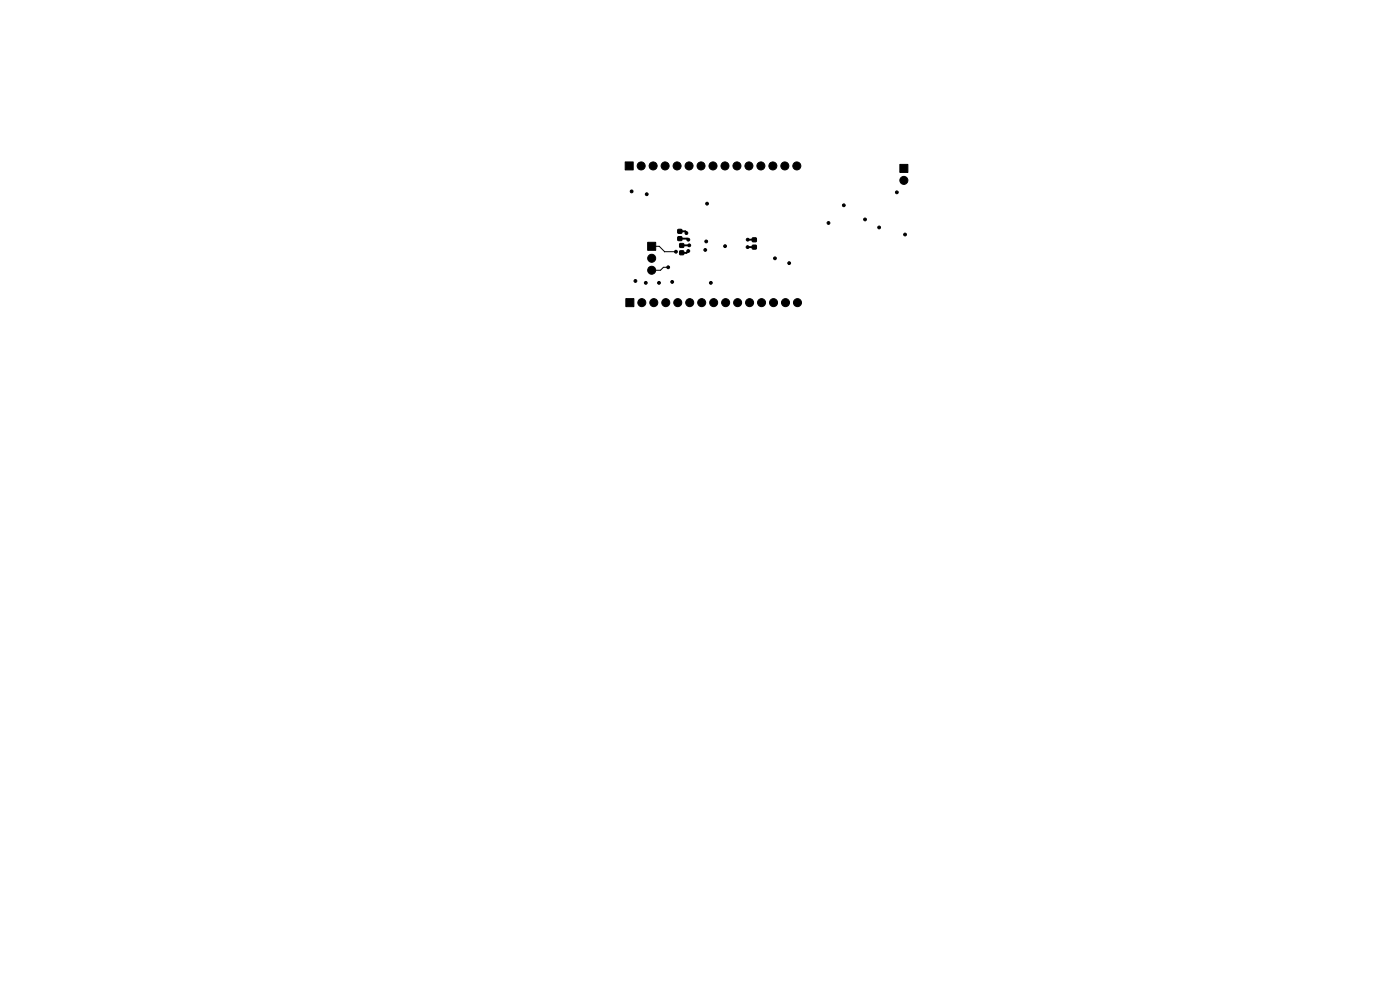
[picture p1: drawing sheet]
<svg xmlns="http://www.w3.org/2000/svg" width="297mm" height="210mm" viewBox="0 0 297 210" stroke-linecap="round" stroke-linejoin="round" font-family="sans-serif">
<g fill="#000" stroke="#000" stroke-width=".21">
<path d="M132.6 34.4h1.7v1.7h-1.7zM190.9 34.9h1.7v1.7h-1.7zM137.4 51.4h1.7v1.7h-1.7zM144.2 53.2h.8v.8h-.8zM144.2 51.7h.8v.8h-.8zM143.8 48.7h.8v.8h-.8zM143.8 50.2h.8v.8h-.8zM159.6 52h.8v.8h-.8zM159.6 50.5h.8v.8h-.8zM132.8 63.4h1.7v1.7h-1.7z"/>
<circle cx="136" cy="35.2" r=".85"/>
<circle cx="138.6" cy="35.2" r=".85"/>
<circle cx="141.1" cy="35.2" r=".85"/>
<circle cx="143.6" cy="35.2" r=".85"/>
<circle cx="146.2" cy="35.2" r=".85"/>
<circle cx="148.7" cy="35.2" r=".85"/>
<circle cx="151.3" cy="35.2" r=".85"/>
<circle cx="153.8" cy="35.2" r=".85"/>
<circle cx="156.3" cy="35.2" r=".85"/>
<circle cx="158.9" cy="35.2" r=".85"/>
<circle cx="161.4" cy="35.2" r=".85"/>
<circle cx="164" cy="35.2" r=".85"/>
<circle cx="166.5" cy="35.2" r=".85"/>
<circle cx="169" cy="35.2" r=".85"/>
<circle cx="191.7" cy="38.3" r=".85"/>
<circle cx="134" cy="40.6" r=".3"/>
<circle cx="134.8" cy="59.6" r=".3"/>
<circle cx="137.2" cy="41.2" r=".3"/>
<circle cx="138.2" cy="57.3" r=".85"/>
<circle cx="138.2" cy="54.8" r=".85"/>
<circle cx="141.8" cy="56.7" r=".3"/>
<circle cx="142.6" cy="59.8" r=".3"/>
<circle cx="143.4" cy="53.4" r=".3"/>
<circle cx="145.6" cy="49.4" r=".3"/>
<circle cx="146" cy="50.8" r=".3"/>
<circle cx="146" cy="53.2" r=".3"/>
<circle cx="146.2" cy="52" r=".3"/>
<circle cx="149.6" cy="53" r=".3"/>
<circle cx="149.8" cy="51.2" r=".3"/>
<circle cx="150" cy="43.2" r=".3"/>
<circle cx="153.8" cy="52.2" r=".3"/>
<circle cx="158.6" cy="52.4" r=".3"/>
<circle cx="158.6" cy="50.8" r=".3"/>
<circle cx="164.4" cy="54.8" r=".3"/>
<circle cx="167.4" cy="55.8" r=".3"/>
<circle cx="175.8" cy="47.3" r=".3"/>
<circle cx="179" cy="43.6" r=".3"/>
<circle cx="183.5" cy="46.6" r=".3"/>
<circle cx="186.5" cy="48.3" r=".3"/>
<circle cx="190.3" cy="40.8" r=".3"/>
<circle cx="192" cy="49.7" r=".3"/>
<circle cx="136.2" cy="64.2" r=".85"/>
<circle cx="137" cy="60" r=".3"/>
<circle cx="138.7" cy="64.2" r=".85"/>
<circle cx="139.8" cy="60" r=".3"/>
<circle cx="141.2" cy="64.2" r=".85"/>
<circle cx="143.8" cy="64.2" r=".85"/>
<circle cx="146.3" cy="64.2" r=".85"/>
<circle cx="148.9" cy="64.2" r=".85"/>
<circle cx="150.8" cy="60" r=".3"/>
<circle cx="151.4" cy="64.2" r=".85"/>
<circle cx="153.9" cy="64.2" r=".85"/>
<circle cx="156.5" cy="64.2" r=".85"/>
<circle cx="159" cy="64.2" r=".85"/>
<circle cx="161.6" cy="64.2" r=".85"/>
<circle cx="164.1" cy="64.2" r=".85"/>
<circle cx="166.6" cy="64.2" r=".85"/>
<circle cx="169.2" cy="64.2" r=".85"/>
</g>
<path d="M138.2 52.3h1.7l1.1 1.1M141 53.4h.1M141 53.4h2.4M141.7 56.7h-1l-.6 .6h-1.9M142.6 59.8v.2" fill="none" stroke="#000" stroke-width=".21"/>
<path d="M144.4 50.6h1.4l.2 .2M144.4 49.1h1l.2 .3M144.8 52v.1M146 53.2l-.4 .4h-1.2M146.2 52l-1.6 .1M158.6 52.4h1.4M158.6 50.8h1.4M160 50.8v.1" fill="none" stroke="#000" stroke-width=".4"/>
</svg>
